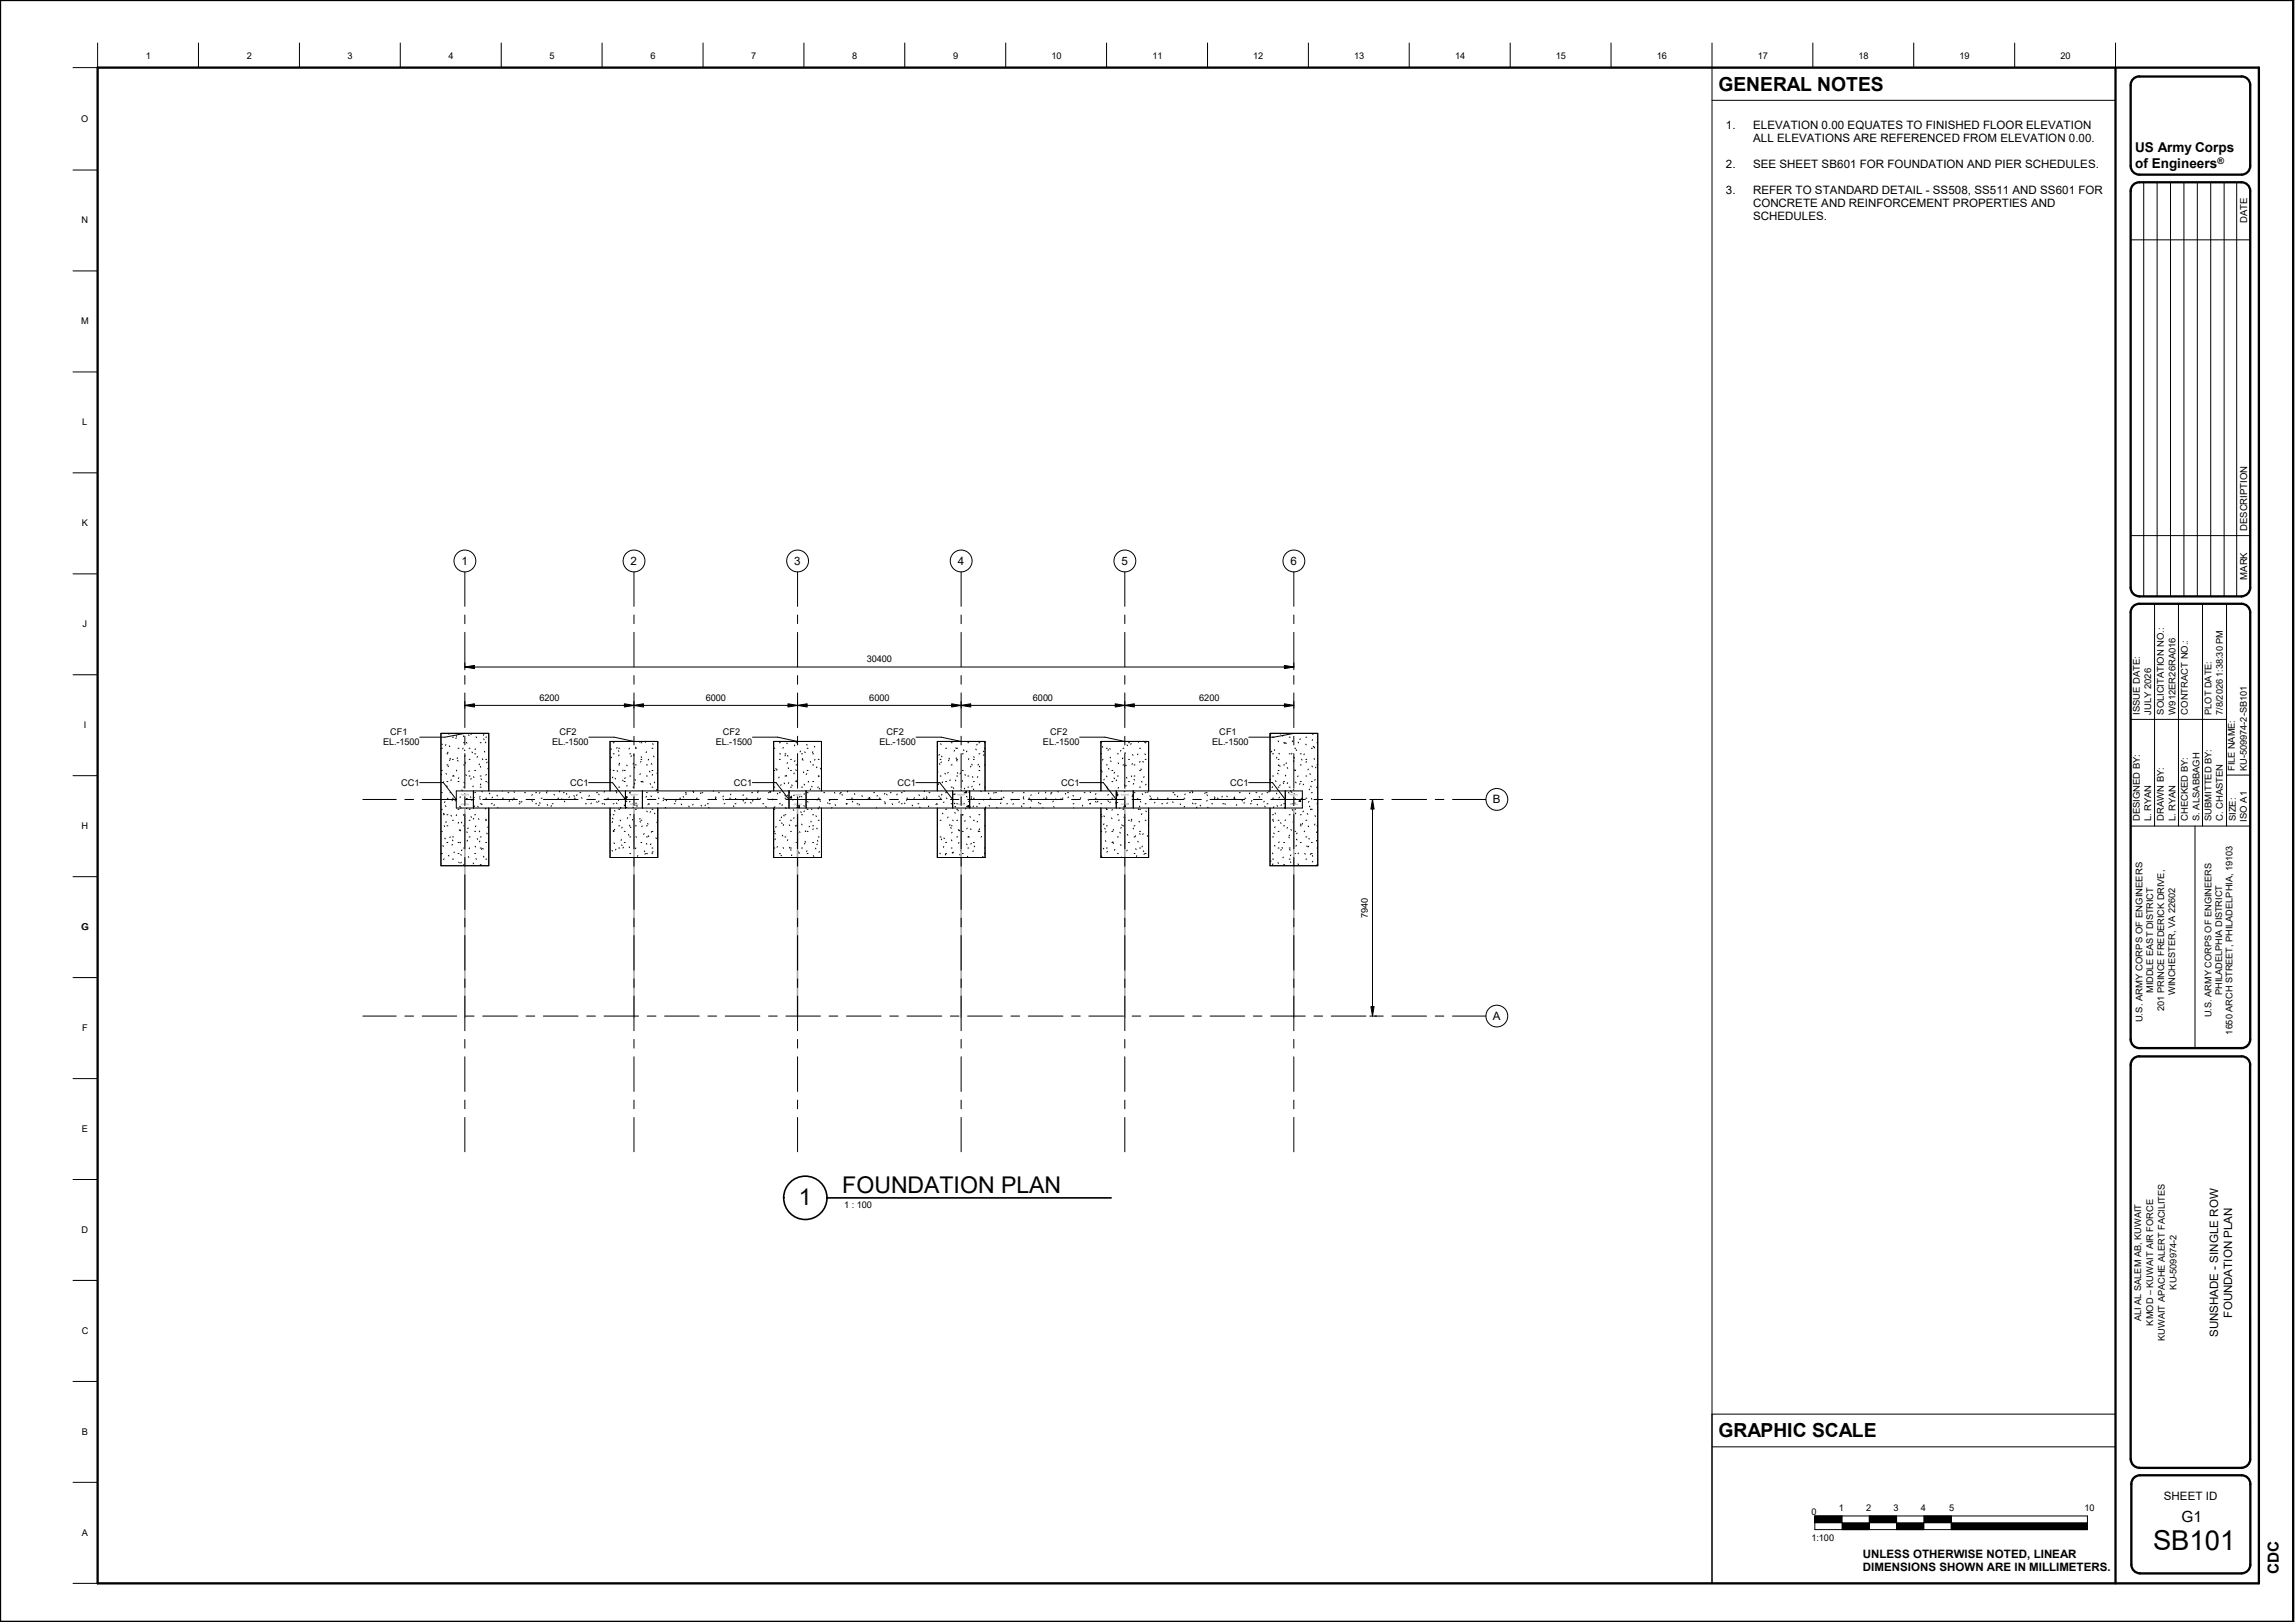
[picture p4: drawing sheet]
<svg xmlns="http://www.w3.org/2000/svg" width="841mm" height="594mm" viewBox="0 0 841 594" stroke-linecap="round" stroke-linejoin="round" font-family="sans-serif">
<defs><g id="words">
<text font-size="10.1" x="789" y="567.7">SB101</text>
<g font-size="8.5">
<text x="308.7" y="437">FOUNDATION PLAN</text>
<text x="292.8" y="441.5">1</text>
</g>
<g font-size="7.1">
<text x="629.8" y="33.3">GENERAL NOTES</text>
<text x="629.8" y="526.5">GRAPHIC SCALE</text>
</g>
<g font-size="5.6">
<text x="799.5" y="557.3">G1</text>
<text x="835.2" y="576.4" transform="rotate(-90 835.2 576.4)">CDC</text>
</g>
<g font-size="5">
<text x="782.4" y="55.7">US Army Corps</text>
<text x="782.4" y="61.5">of Engineers</text>
</g>
<g font-size="4.2">
<text x="632.5" y="47.1">1.</text>
<text x="642.5" y="47.1">ELEVATION 0.00 EQUATES TO FINISHED FLOOR ELEVATION</text>
<text x="642.4" y="51.9">ALL ELEVATIONS ARE REFERENCED FROM ELEVATION 0.00.</text>
<text x="632.5" y="61.4">2.</text>
<text x="642.5" y="61.4">SEE SHEET SB601 FOR FOUNDATION AND PIER SCHEDULES.</text>
<text x="632.5" y="70.9">3.</text>
<text x="642.5" y="70.9">REFER TO STANDARD DETAIL -</text>
<text x="708.3" y="70.9">SS508, SS511 AND SS601 FOR</text>
<text x="642.5" y="75.6">CONCRETE AND REINFORCEMENT PROPERTIES AND</text>
<text x="642.5" y="80.4">SCHEDULES.</text>
<text x="169.1" y="206.9">1</text>
<text x="231.1" y="206.9">2</text>
<text x="291" y="206.9">3</text>
<text x="351" y="206.9">4</text>
<text x="411" y="206.9">5</text>
<text x="472.9" y="206.9">6</text>
<text x="547" y="294.3">B</text>
<text x="547" y="373.6">A</text>
<text x="818" y="482.6" transform="rotate(-90 818 482.6)">FOUNDATION PLAN</text>
<text x="812.9" y="489.7" transform="rotate(-90 812.9 489.7)">SUNSHADE - SINGLE ROW</text>
<text x="793" y="549.5">SHEET ID</text>
<text x="682.7" y="570.6">UNLESS OTHERWISE NOTED, LINEAR</text>
<text x="682.7" y="575.6">DIMENSIONS SHOWN ARE IN MILLIMETERS.</text>
</g>
<g font-size="3.5">
<text x="823.5" y="81.6" transform="rotate(-90 823.5 81.6)">DATE</text>
<text x="823.5" y="194.5" transform="rotate(-90 823.5 194.5)">DESCRIPTION</text>
<text x="823.5" y="212.3" transform="rotate(-90 823.5 212.3)">MARK</text>
</g>
<g font-size="3.4">
<text x="53.5" y="21.8">1</text>
<text x="90.4" y="21.8">2</text>
<text x="127.4" y="21.8">3</text>
<text x="164.4" y="21.8">4</text>
<text x="201.3" y="21.8">5</text>
<text x="238.3" y="21.8">6</text>
<text x="275.3" y="21.8">7</text>
<text x="312.2" y="21.8">8</text>
<text x="349.2" y="21.8">9</text>
<text x="385.3" y="21.8">10</text>
<text x="422.3" y="21.8">11</text>
<text x="459.3" y="21.8">12</text>
<text x="496.2" y="21.8">13</text>
<text x="533.2" y="21.8">14</text>
<text x="570.2" y="21.8">15</text>
<text x="607.2" y="21.8">16</text>
<text x="644.1" y="21.8">17</text>
<text x="681.1" y="21.8">18</text>
<text x="718.1" y="21.8">19</text>
<text x="755.1" y="21.8">20</text>
<text x="29.8" y="44.8">O</text>
<text x="29.9" y="81.8">N</text>
<text x="29.7" y="118.7">M</text>
<text x="30.1" y="155.7">L</text>
<text x="30" y="192.7">K</text>
<text x="30.2" y="229.7">J</text>
<text x="317.6" y="242.6">30400</text>
<text x="197.7" y="256.7">6200</text>
<text x="258.6" y="256.7">6000</text>
<text x="318.6" y="256.7">6000</text>
<text x="378.5" y="256.7">6000</text>
<text x="439.5" y="256.7">6200</text>
<text x="784.2" y="261.8" transform="rotate(-90 784.2 261.8)">ISSUE DATE:</text>
<text x="788.3" y="261.8" transform="rotate(-90 788.3 261.8)">JULY 2026</text>
<text x="793" y="261.8" transform="rotate(-90 793 261.8)">SOLICITATION NO.:</text>
<text x="797.2" y="261.8" transform="rotate(-90 797.2 261.8)">W912ER26RA016</text>
<text x="801.8" y="261.8" transform="rotate(-90 801.8 261.8)">CONTRACT NO.:</text>
<text x="810.4" y="261.8" transform="rotate(-90 810.4 261.8)">PLOT DATE:</text>
<text x="814.6" y="261.8" transform="rotate(-90 814.6 261.8)">7/8/2026 1:38:30 PM</text>
<text x="30.7" y="266.7">I</text>
<text x="143" y="269.4">CF1</text>
<text x="205" y="269.4">CF2</text>
<text x="264.9" y="269.4">CF2</text>
<text x="324.9" y="269.4">CF2</text>
<text x="384.9" y="269.4">CF2</text>
<text x="446.8" y="269.4">CF1</text>
<text x="140.4" y="273">EL.-1500</text>
<text x="202.3" y="273">EL.-1500</text>
<text x="262.3" y="273">EL.-1500</text>
<text x="322.2" y="273">EL.-1500</text>
<text x="382.2" y="273">EL.-1500</text>
<text x="444.2" y="273">EL.-1500</text>
<text x="147" y="287.7">CC1</text>
<text x="209" y="287.7">CC1</text>
<text x="268.9" y="287.7">CC1</text>
<text x="328.8" y="287.7">CC1</text>
<text x="388.8" y="287.7">CC1</text>
<text x="450.8" y="287.7">CC1</text>
<text x="818.9" y="282.3" transform="rotate(-90 818.9 282.3)">FILE NAME:</text>
<text x="823.4" y="282.3" transform="rotate(-90 823.4 282.3)">KU-509974-2-SB101</text>
<text x="29.9" y="303.6">H</text>
<text x="784.2" y="300.8" transform="rotate(-90 784.2 300.8)">DESIGNED BY:</text>
<text x="788.3" y="300.8" transform="rotate(-90 788.3 300.8)">L. RYAN</text>
<text x="793" y="300.8" transform="rotate(-90 793 300.8)">DRAWN BY:</text>
<text x="797.2" y="300.8" transform="rotate(-90 797.2 300.8)">L. RYAN</text>
<text x="801.8" y="300.8" transform="rotate(-90 801.8 300.8)">CHECKED BY:</text>
<text x="806" y="300.8" transform="rotate(-90 806 300.8)">S. ALSABBAGH</text>
<text x="810.4" y="300.8" transform="rotate(-90 810.4 300.8)">SUBMITTED BY:</text>
<text x="814.6" y="300.8" transform="rotate(-90 814.6 300.8)">C. CHASTEN</text>
<text x="819.3" y="300.8" transform="rotate(-90 819.3 300.8)">SIZE:</text>
<text x="823.4" y="300.9" transform="rotate(-90 823.4 300.9)">ISO A1</text>
<text x="29.8" y="340.6">G</text>
<text x="501.3" y="336.2" transform="rotate(-90 501.3 336.2)">7940</text>
<text x="789.1" y="363.7" transform="rotate(-90 789.1 363.7)">MIDDLE EAST DISTRICT</text>
<text x="797.1" y="364.5" transform="rotate(-90 797.1 364.5)">WINCHESTER, VA 22602</text>
<text x="814.3" y="364.5" transform="rotate(-90 814.3 364.5)">PHILADELPHIA DISTRICT</text>
<text x="793.1" y="370.2" transform="rotate(-90 793.1 370.2)">201 PRINCE FREDERICK DRIVE,</text>
<text x="30.1" y="377.6">F</text>
<text x="785.2" y="374.5" transform="rotate(-90 785.2 374.5)">U.S. ARMY CORPS OF ENGINEERS</text>
<text x="810.4" y="372.7" transform="rotate(-90 810.4 372.7)">U.S. ARMY CORPS OF ENGINEERS</text>
<text x="818.1" y="378.9" transform="rotate(-90 818.1 378.9)">1650 ARCH STREET, PHILADELPHIA, 19103</text>
<text x="30" y="414.6">E</text>
<text x="309.3" y="442.6">1 : 100</text>
<text x="29.9" y="451.6">D</text>
<text x="797.6" y="472.3" transform="rotate(-90 797.6 472.3)">KU-509974-2</text>
<text x="784.6" y="483.7" transform="rotate(-90 784.6 483.7)">ALI AL SALEM AB, KUWAIT</text>
<text x="789.1" y="485.5" transform="rotate(-90 789.1 485.5)">KMOD – KUWAIT AIR FORCE</text>
<text x="29.9" y="488.7">C</text>
<text x="793.4" y="491.2" transform="rotate(-90 793.4 491.2)">KUWAIT APACHE ALERT FACILITES</text>
<text x="30" y="525.6">B</text>
<text x="663.8" y="554.7">0</text>
<text x="673.9" y="553.4">1</text>
<text x="683.9" y="553.4">2</text>
<text x="693.9" y="553.4">3</text>
<text x="703.9" y="553.4">4</text>
<text x="714.3" y="553.4">5</text>
<text x="763.9" y="553.4">10</text>
<text x="30" y="562.5">A</text>
<text x="663.8" y="564.3">1:100</text>
</g>
<text font-size="3.3" x="812.6" y="60">®</text>
</g></defs>
<g fill="none" stroke="#000" stroke-width=".37">
<path d="M161.8 274.1h.3M161.9 272.5l.2 .3M163.4 272.7l-.2 .3M163.8 276.1h.3M164.2 275.5l-.2 .3M164.4 268.6l.1 .3M164.6 273.2l.2 .3M164.9 278.3l-.2 .3M164.9 277.7l.2 .3M165.8 270h.4M165.8 278.1h.4M167.2 269.4l.1 .3"/>
<path d="M167.2 270.2l-.2 .3M167.7 278.5l.2 .3M167.7 277.5l-.2 .3M167.9 274.1h.3M169.7 274l-.2 .3M169.9 272h.3M170 269.5l-.2 .3M170.2 274.7l.1 .3M170.4 276.8l-.1 .3M170.5 279.2l.1 .3M170.9 271.9l.2 .3M171.7 269.2l.2 .2"/>
<path d="M171.9 274.1h.4M171.9 278.1h.4M172.8 268.7l-.2 .3M173 275.4l.1 .3M173.9 276.1h.4M174.2 274.3l-.1 .3M174.5 269.9l.1 .3M175 277.1l-.2 .3M175.7 279.8l-.1 .3M176 272h.3M176.8 277.9l.1 .3M177.2 270.6l.2 .3"/>
<path d="M177.3 269l-.2 .3M177.5 275.2l.2 .3M178 270h.4M178 278.1h.4M178 271.8l-.2 .3M178.5 279.1l-.1 .3M223.9 274.2l.1 .3M224.1 277.3l-.2 .3M224.7 272h.3M224.7 276.1h.3M226.1 273.8l-.1 .3M226.6 275l.2 .2"/>
<path d="M226.7 274.1h.4M226.9 276.5l-.2 .3M226.9 279.5l.2 .2M230.7 274l-.2 .3M230.8 276.1h.3M231.4 276.8l-.2 .3M232.2 276.4l.1 .3M232.2 279.6l-.2 .3M232.8 274.1h.4M232.9 273.6l.2 .3M234.4 271.6l-.1 .2M234.9 272h.3"/>
<path d="M234.9 278.1h.3M234.9 278.8l-.2 .3M234.9 277.2l.2 .3M236.4 271.6l.2 .3M236.9 275.3l-.1 .3M237.7 278.1l-.2 .3M238.7 279.7l.2 .3M238.9 274.1h.4M239.2 272.4l.2 .3M239.5 276.9l.1 .3M241 272h.1M241 278.1h.1"/>
<path d="M283.6 274.1h.3M285.6 272h.4M285.6 278.1h.4M285.8 275.9l.2 .3M287.1 273.8l-.2 .3M287.7 276.1h.3M287.8 276.6l-.1 .3M288.3 272.2l.2 .2M288.6 276.7l.2 .3M288.6 279.3l-.2 .3M289.7 278.1h.3M291.1 272.9l.2 .3"/>
<path d="M291.3 278.6l-.1 .3M291.7 272h.4M293.4 275.1l-.2 .3M293.8 276.1h.3M294.1 278.2l.2 .3M294.1 277.8l-.1 .3M294.9 275.4l.2 .3M295.6 272.6l.2 .3M295.8 274.1h.3M296.9 278.9l.2 .3M297.8 276.1h.4M297.9 275.3l-.2 .3"/>
<path d="M298.4 273.3l.2 .3M298.7 278.1l-.2 .3M299.8 278.1h.4M344.3 279.7l.1 .3M344.3 276.3l-.2 .3M344.5 278.1h.3M344.7 272.4l.2 .3M345 279.1l-.2 .3M345 276.9l.2 .3M346.5 274.1h.4M347.8 277.7l.1 .3M347.8 278.3l-.2 .3"/>
<path d="M348.6 272h.3M349.8 274.8l-.2 .3M350.3 273.9l.1 .3M350.5 277.6l-.1 .3M350.6 278.4l.1 .3M350.6 274.1h.3M350.6 278.1h.3M352.6 276.1h.4M353.1 274.6l.1 .3M354.3 275.1l-.1 .3M354.7 272h.3M355 277.9l-.1 .3"/>
<path d="M356.1 279.9l.2 .3M356.7 278.1h.3M356.8 277.1l.2 .3M357.6 274.4l.2 .3M358.1 272.6l-.2 .3M358.6 279.9l-.2 .3M358.7 272h.4M358.7 276.1h.4M360.3 275.1l.2 .3M360.6 276.4l-.2 .2M360.8 274.1h.2M360.9 271.9l-.2 .2"/>
<path d="M403.4 272h.3M403.4 276.1h.3M403.9 273.4l.2 .3M404.2 278.1l-.2 .3M405.4 274.1h.4M406.2 274.6l-.1 .3M406.7 274.2l.2 .2M407 277.3l-.2 .3M407 278.7l.2 .3M409.5 276.1h.3M409.7 279.4l.2 .3M410.8 274.8l-.2 .3"/>
<path d="M411.5 277.6l-.2 .3M411.5 274.1h.4M412.2 275.6l.2 .3M413 272.8l.2 .3M413.6 272h.3M413.6 278.1h.3M414.5 272.3l-.1 .3M415 279.7l-.2 .3M415 276.4l.2 .2M417 276.1l-.1 .3M417.3 271.6l-.1 .3M417.6 274.1h.4"/>
<path d="M417.8 278.9l-.2 .3M418.8 278.8l.2 .3M419.3 271.6l.1 .3M419.6 276.1l.1 .3M419.7 272h.3M419.7 278.1h.3M465.7 269l-.2 .3M465.9 275.1l.1 .3M466.3 270h.4M466.3 276.1h.4M467.1 274.6l-.1 .3M467.9 277.4l-.2 .3"/>
<path d="M468.4 278.1h.3M468.4 271.4l.1 .3M468.7 275.9l.1 .3M469.1 268.6l.2 .3M470.2 269.3l-.2 .3M470.4 272h.3M471 272.1l-.2 .3M471.2 272.1l.1 .3M471.4 279.4l-.1 .3M472.4 270h.4M472.4 276.1h.4M473.5 275.9l-.2 .3"/>
<path d="M473.7 271.4l-.2 .3M474.2 278.6l-.2 .3M474.2 277.4l.2 .3M474.5 274.1h.3M475 274.6l.1 .3M475.7 271.8l.2 .3M476.5 276.1h.3M476.5 270.6l-.2 .3M477 278.1l.1 .3M478 276.1l-.2 .3M478.5 272.5l.2 .3M478.5 270h.4"/>
<path d="M478.5 278.1h.4M478.7 278.9l-.1 .3M480.6 274.1h.3M481 268.8l.2 .3M481 270.9l-.1 .2M481.2 273.3l.2 .3M481.5 277.8l.2 .3M481.8 273.6l-.2 .3M482.6 272h.3M161.8 282.2h.3M161.8 290.3h.3M161.8 296.4h.3"/>
<path d="M161.8 283.5l-.1 .3M162.5 297.9l.1 .3M162.6 286.3l-.2 .3M162.8 298.2l-.2 .3M163.1 293.6l-.2 .3M163.2 295.1l.2 .3M163.4 283.3l.2 .2M163.7 287.8l.2 .3M163.8 280.2h.3M163.8 286.3h.3M163.8 298.4h.3M164 292.4l.2 .3"/>
<path d="M164.2 280.5l.1 .3M165.1 290.1l-.2 .3M165.3 298.6l.1 .3M165.4 285.6l-.2 .3M165.8 284.2h.4M165.8 292.4h.4M165.9 292.9l-.2 .3M166.2 284l.2 .3M166.8 293.1l.1 .3M167.2 289.7h310.1v6.3h-310.1zM167.3 298.5l-.1 .2M167.4 282.1l-.1 .3"/>
<path d="M167.9 286.3h.3M167.9 296.4h.3M168.1 284.9l-.1 .2M168.7 295.3l-.3 .1M168.8 291.9l-.3 .2M168.9 295.9l-.1 .1M168.9 295.9v.1M169.2 289.3l.2 .3M169.8 298.4l.2 .3M169.9 280.2h.3M169.9 288.3h.3M170 286.5l.2 .3"/>
<path d="M170.3 290.7l.2 .2M170.7 283.8l.2 .3M171.1 296l-.2 .2M171.2 292.4l-.3 .1M171.9 284.2h.4M171.9 296.4h.4M172 282.3l-.2 .3M172.3 291.8l.3 .2M172.6 299.1l.2 .3M172.7 285.1l-.2 .3M172.7 292.9l.3 .3M173.4 287.9l-.1 .3"/>
<path d="M173.5 292.1h.1M173.5 289.7v6.3M173.5 284.5l.2 .3M173.6 299.7l-.2 .3M173.9 295.2l-.2 .3M173.9 282.2h.4M173.9 290.3h.4M173.9 298.4h.4M175.1 295.3l.2 .3M175.3 299.8l.2 .3M175.8 292.5l.2 .3M175.9 291.7l-.1 .3"/>
<path d="M176 284.2h.3M176 288.3h.3M176 294.4h.3M176 280.7l.2 .3M176.2 287.1l-.2 .3M176.3 285.2l.1 .3M176.6 289.8l.1 .3M176.7 294.5l-.2 .2M177.8 296.1l.2 .2M178 286.3h.4M178 292.4h.4M178.2 283.6l-.1 .3"/>
<path d="M178.8 281.4l.1 .3M179 286.4l-.2 .3M179.1 289.7v-21.1h-17.5v48.5h17.5v-21.1M179.3 290.5l.2 .3M180 294.4h.4M180.5 291.9l-.2 .3M181.2 294.7l-.2 .3M182.1 291.3l.2 .2M182.4 295.8l.1 .2M184.1 292.4h.3M184.1 289.7h.1M186.1 290.3h.4"/>
<path d="M186.7 293.2l-.1 .3M187.7 292.7l.1 .3M188.2 292.4h.3M188.4 290l.2 .2M190.2 294.4h.3M190.4 293.5l.2 .3M191.3 293.5l-.2 .3M192.2 290.3h.4M194.9 293.2l.2 .3M195.1 291l-.2 .3M196.3 290.3h.3M196.3 294.4h.3"/>
<path d="M197.6 294.8l-.2 .3M197.7 294l.2 .3M197.9 290.3l-.2 .2M198.3 292.4h.4M200.2 290.2l.2 .2M200.5 294.7l.2 .3M200.5 289.7l-.1 .1M202.1 295.1l-.2 .3M202.4 294.4h.3M203 290.9l.2 .3M204.4 292.4h.3M205.1 289.8l-.1 .3"/>
<path d="M205.9 292.6l-.2 .3M206.5 290.3h.3M206.8 293.4l.2 .3M207.6 290.6l.1 .3M208.7 291.8l-.2 .3M210.3 291.4l.2 .3M210.5 292.4h.3M211.5 291.1l-.2 .3M212.5 290.3h.4M213.1 292.1l.2 .3M214.5 294.4h.4M216 291.3l-.2 .3"/>
<path d="M216.7 294.1l-.2 .3M218.6 290.3h.3M218.7 293.6l.1 .3M219.4 290.8l.1 .3M219.5 293.4l-.2 .3M220.6 294.4h.4M221.4 294.3l.2 .3M221.5 289.9l-.1 .3M222.2 292.7l-.1 .2M222.7 292.4h.3M223.6 289.7v-18.1h17.4v18.1M223.6 296v18.1h17.4v-18.1"/>
<path d="M223.7 298.2l-.1 .3M223.8 281.8l-.2 .3M224.5 299.6l.1 .3M224.6 284.6l-.2 .3M224.7 282.2h.3M224.7 298.4h.3M224.7 294.4h.3M225.2 296.8l.2 .3M225.4 285l.2 .3M225.7 289.6l.1 .3M225.9 294.1l.2 .3M226.1 290.2l-.2 .2"/>
<path d="M226.1 282.2l.2 .3M226.7 280.2h.4M226.7 288.3h.4M226.7 296.4h.4M226.8 292.9l-.2 .3M227.5 295.7l-.1 .3M228.2 285.8l.1 .2M228.3 282.1l-.1 .3M228.7 294.8l.2 .3M228.8 282.2h.3M228.8 286.3h.3M228.8 292.4h.3"/>
<path d="M229.1 284.9l-.2 .3M229.2 292l.5-.2-.2 .6-.3-.2M229.2 289.7v6.3M229.4 293.4l.3 .2M229.7 280.2l.1 .3M229.8 295.7h-.4M229.8 287.7l-.1 .2M229.9 292l-.3 .1M230 299.5l-.1 .3M230.7 290.3l.3 .2M230.8 284.2h.3M230.8 298.4h.3"/>
<path d="M230.9 293.5l-.3 .2M231 290.1l-.2 .2M231.9 295.6l.3 .2M231.9 294.3l.3 .3M232 288.2l.2 .3M232.5 291.7l-.4 .1M232.5 281l.1 .3M232.6 286.9l-.1 .3M232.7 285.5l.2 .3M232.8 280.2h.4M232.8 296.4h.4M233.1 294.2l.2 .6h-.6z"/>
<path d="M233.6 295.2h-.3M234.6 299.8l-.2 .2M234.7 283.4l-.2 .3M234.9 286.3h.3M235.4 292.4h.1M235.4 286.1l-.2 .3M235.4 289.7v6.3M235.5 286.2l.2 .3M236.9 280.2h.3M236.9 284.2h.3M236.9 290.3h.3M236.9 291.7l-.2 .3"/>
<path d="M237 297.1l.2 .2M237.6 294.5l-.2 .3M237.8 294.3l.2 .3M238 282.4l.2 .3M238.3 287l.1 .3M238.4 297.3l-.2 .2M238.5 291.5l.2 .3M238.9 282.2h.4M238.9 288.3h.4M238.9 296.4h.4M239.2 283.6l-.2 .3M239.8 297.8l.2 .3"/>
<path d="M239.9 286.4l-.1 .3M240.7 289.2l-.2 .3M240.7 283.2l.2 .3M241 290.3h.3M241 294.4h.3M241 296.6v.2M241.3 292.3l.2 .2M243 292.4h.3M243.2 293l-.2 .3M243.9 295.7l-.1 .3M244.1 293l.2 .3M247.1 294.4h.3"/>
<path d="M247.7 293.2l-.2 .3M249.1 292.4h.3M249.6 294.5l.2 .3M250.4 291.7l.1 .3M251.1 290.3h.4M251.5 290.7l-.2 .3M252.4 295.2l.2 .3M253.9 289.7l.1 .3M254 294.6l-.2 .3M254.3 290l-.2 .3M255.2 292.4h.3M256.7 290.4l.1 .3"/>
<path d="M256.9 294.9l.2 .3M257.2 290.3h.4M258.5 294.8l-.1 .3M259.2 294.4h.4M259.7 295.7l.1 .3M261.5 289.7l-.1 .1M262.2 291.9l.2 .3M262.3 292.3l-.2 .3M263.3 290.3h.3M265 292.7l.1 .2M265.1 291.5l-.2 .3M265.3 294.4h.3"/>
<path d="M267.4 292.4h.3M267.8 290.8l-.1 .3M268.8 295.1l.1 .3M269.4 294.4h.3M269.5 292.4l.2 .3M272.3 293.1l.2 .3M272.4 291.1l-.2 .3M273.1 293.9l-.1 .3M273.4 292.4h.4M275.1 293.9l.2 .3M275.5 290.3h.3M275.9 293.1l-.1 .3"/>
<path d="M277.5 292.4h.3M277.6 290.1l.1 .3M277.9 289.7l-.1 .2M278.7 292.4l-.2 .3M279.5 294.4h.4M280.6 295.4l.2 .3M281.3 292.6l.2 .3M281.6 290.3h.3M282.1 289.8l.2 .3M282.5 289.9l-.2 .3M283.2 292.7l-.2 .2M283.5 296.3v.1"/>
<path d="M283.5 289.7v-18.1h17.5v18.1M283.5 296v18.1h17.5v-18.1M283.6 282.2h.3M283.6 288.3h.3M283.6 296.4h.3M284 295.4l-.2 .3M284.3 281.5l.2 .3M284.8 281.9l-.2 .2M284.9 290.5l.1 .3M285.5 284.6l-.1 .3M285.6 290.3h.4M285.6 294.4h.4"/>
<path d="M286.3 287.4l-.2 .3M286.5 299.2l-.2 .3M286.7 294.7l-.1 .3M287.2 298.6l.2 .3M287.4 286.8l.1 .3M287.7 284.2h.3M287.7 292.4h.3M287.7 298.4h.3M287.7 291.3l.1 .3M287.9 295.8l.2 .3M288.1 284l.2 .3M288.8 291.2l-.2 .3"/>
<path d="M288.8 281.2l.2 .3M289.1 286.6l-.2 .3M289.1 290.1l.2 .1M289.1 289.7v6.3M289.7 282.2h.3M289.7 288.3h.3M290 291.6l.1 .7-.6-.1zM290.2 287.5l.1 .3M290.3 292.9l.3 .1M290.7 296.5l.2 .3M291 299.5l-.2 .3M291.1 283.1l-.2 .3"/>
<path d="M291.1 291.3h-.3M291.6 281.9l.2 .3M291.7 280.2h.4M291.7 286.3h.4M291.8 285.9l-.2 .3M292.3 294.8h-.4M292.8 294.9l.1 1-.9-.2zM293 295.1l-.3 .3M293.1 291.8l-.2 .2M293.5 297.3l.1 .3M293.6 291.7l.3 .2M293.8 288.3h.3"/>
<path d="M293.8 298.4h.3M294.4 282.7l.2 .3M294.6 295.1l.2 .2M294.7 287.2l.2 .3M294.8 297l-.2 .3M294.9 290.8h-.3M295.4 289.7v6.3M295.6 283.4l-.2 .3M295.8 282.2h.3M295.8 290.3h.3M295.8 296.4h.3M296 293.5l.1 .3"/>
<path d="M296.3 286.2l-.1 .3M297.1 288.9l-.2 .3M297.4 288l.2 .2M297.6 296.2l-.2 .3M297.8 280.2h.4M297.8 286.3h.4M297.8 298.4h.4M299 298.8l.2 .3M299.4 280.9l-.2 .3M299.6 292.7l-.2 .3M299.8 296l.1 .3M299.8 284.2h.4"/>
<path d="M299.8 292.4h.4M299.8 288.2l-.1 .3M300 284.2l.1 .3M300.2 288.7l.2 .3M300.3 295.5l-.2 .3M300.5 293.2l.2 .3M300.7 281.4l.2 .3M301.9 290.3h.3M303.3 294l.1 .3M303.9 294.4h.3M304.1 293l-.1 .3M304.9 295.8l-.1 .2"/>
<path d="M305.8 290.2l.1 .3M306 294.7l.2 .3M307.9 290.5l-.1 .3M308 290.3h.3M308.6 291l.1 .3M310 294.4h.3M310.4 294.3l-.1 .3M310.7 289.8l-.2 .3M312 292.4h.4M312.3 293.5l.2 .3M313.1 290.7l.2 .3M314.1 294.4h.3"/>
<path d="M315 294.6l-.2 .3M315.8 291.4l.2 .3M318.1 292.4h.4M318.6 292.1l.2 .3M318.7 292.1l-.1 .3M320.2 290.3h.3M321.2 295.9v.1M321.5 291.3l-.1 .3M322.2 292.4h.3M324.2 293.6l.2 .3M324.2 294.4h.3M324.3 290.6l-.2 .3"/>
<path d="M324.9 290.9l.2 .3M326.3 290.3h.3M326.9 294.4l.2 .3M328.8 290.8l-.2 .3M329.6 293.6l-.2 .3M330.3 290.3h.3M330.3 294.4h.3M331.3 289.7l.1 .2M331.5 294.1l.1 .3M332.3 292.4h.4M332.3 292.9l-.2 .3M334.3 294.9l.1 .2"/>
<path d="M335.1 292.1l-.2 .3M336.4 294.4h.3M336.8 291.1l.1 .3M337 295.6l.2 .3M338.4 292.4h.4M338.8 289.7l-.1 .2M339.5 291.8l.2 .3M339.6 292.4l-.1 .3M340.4 295.2l-.2 .3M340.4 290.3h.4M343.2 294.4l-.2 .3M343.3 294.3l.2 .3"/>
<path d="M343.5 289.7v-18.1h17.5v18.1M343.5 296v18.1h17.5v-18.1M343.5 282.5l.2 .3M343.8 287l.2 .3M344 291.5l.2 .3M344.5 284.2h.3M344.5 292.4h.3M345.2 290.9l-.2 .3M345.4 297.8l.1 .3M345.4 286.4l-.1 .3M345.9 293.7l-.1 .3M346.3 283.2l.2 .3"/>
<path d="M346.5 286.3h.4M346.5 290.3h.4M346.5 296.4h.4M346.8 292.3l.2 .3M347.4 299.3l-.1 .3M347.5 282.9l-.2 .3M348.2 285.6l-.1 .3M348.6 280.2h.3M348.6 288.3h.3M348.6 294.4h.3M349.1 289.7v6.3M349.3 288.5l.2 .3"/>
<path d="M349.8 290.9h-.4M349.9 297.6l.2 .3M349.9 294.2l-.2 .2M349.9 295.4l.3 .2M350.1 290.8l-.3 .2M350.1 285.7l.2 .3M350.6 284.2h.3M350.6 296.4h.3M350.8 283l.2 .3M350.9 294.3l-.3 .1M351.2 296.8l-.2 .2M352 283.1l-.2 .3"/>
<path d="M352.1 289.2l.2 .3M352.6 282.2h.4M352.6 298.4h.4M352.6 298.3l.2 .3M352.8 285.9l-.2 .3M353.2 294.2l.3 .2M353.5 288.7l-.1 .3M353.6 290.4h-.3M353.6 283.7l.2 .3M354 296l-.2 .3M354.1 289.7l.1 .7-.5-.1zM354.2 291.7l.2 .2"/>
<path d="M354.3 295.3l.7-.3-.2 .7zM354.7 284.2h.3M354.7 288.3h.3M355.2 293.4l-.3 .2M355.3 295.6h.1M355.3 290l-.3 .2M355.3 289.7v6.3M355.4 299l.2 .3M355.8 280.6l-.2 .3M355.9 291.8l.2 .2M356 292.5l-.1 .3M356.3 288l-.2 .2"/>
<path d="M356.4 284.4l.1 .3M356.7 289l.1 .3M356.7 286.3h.3M356.7 292.4h.3M356.7 295.2l-.1 .3M357.9 295.3l.2 .2M358.3 284.4l-.2 .3M358.7 282.2h.4M358.7 298.4h.4M358.7 294.4h.4M358.9 280.6l.1 .3M359.1 287.2l-.2 .3"/>
<path d="M359.4 289.7l.2 .3M360.6 292.7l-.2 .3M360.8 280.2h.2M360.8 288.3h.2M360.8 296.4h.2M361.3 295.5l-.2 .3M362.2 290.4l.2 .3M362.5 295l.1 .3M362.8 292.4h.3M364.3 290.2l-.1 .3M364.8 290.3h.4M365.3 295.7l.1 .3"/>
<path d="M366.8 294l-.2 .3M366.9 292.4h.3M367 289.7l-.1 .1M367.7 291.9l.2 .3M368.9 294.4h.3M370.5 292.7l.2 .3M370.9 290.3h.4M371.3 294.3l-.1 .3M374.3 295.2l.2 .3M375 290.3h.3M375 294.4h.3M375 292.4l.2 .3"/>
<path d="M375.2 291.8l-.2 .3M377 292.4h.4M377.7 295.6l-.2 .3M377.8 293.2l.2 .3M377.9 291.1l-.2 .2M380.6 293.9l.1 .3M380.7 290.3l-.2 .3M381.1 294.4h.3M382.2 295.9l-.1 .1M383.1 292.4h.4M383.1 290.1l.1 .3M385.1 290.3h.4"/>
<path d="M385.2 290.6l-.1 .3M386 293.4l-.2 .3M386.1 295.4l.2 .3M386.9 292.6l.2 .3M387.6 289.9l.2 .2M388.7 292.6l-.1 .3M389.2 292.4h.3M390.4 290.6l.2 .3M391.2 290.3h.3M391.5 291.9l-.1 .3M393.2 291.3l.2 .3M393.2 294.4h.4"/>
<path d="M393.4 295.9l.1 .1M396.1 292.1l-.2 .3M396.8 294.9l-.2 .3M397.3 290.3h.3M398.7 292.8l.2 .3M399.3 294.4h.4M399.5 290l.1 .3M399.6 294.2l-.2 .3M401.4 292.4h.3M401.5 293.5l.2 .3M401.6 290.7l-.2 .3M402.3 293.5l-.1 .3"/>
<path d="M403.4 294.4h.3M403.4 282.2h.3M403.4 298.4h.3M403.4 289.7v-18.1h17.5v18.1M403.4 296v18.1h17.5v-18.1M403.8 299l-.2 .3M403.9 282.6l-.2 .3M404.5 298.8l.2 .3M404.7 285.4l-.2 .3M405.3 296l.2 .3M405.4 280.2h.4M405.4 288.3h.4"/>
<path d="M405.4 296.4h.4M405.5 284.2l.1 .3M405.8 288.8l.1 .3M406 293.3l.2 .3M406.1 291l-.1 .2M406.2 281.4l.2 .3M406.9 293.7l-.2 .3M407.3 299.6l.2 .2M407.5 282.2h.3M407.5 286.3h.3M407.5 292.4h.3M407.6 296.5l-.1 .3"/>
<path d="M408.3 284.9l.1 .3M408.4 282.9l-.1 .3M408.8 294l.2 .3M409.1 290.5l.2-.3 .1 1h-.3M409.1 289.7v6.3M409.2 285.7l-.2 .3M409.4 291.3l.3 .2M409.4 290.8l.3 .2M409.5 284.2h.3M409.5 298.4h.3M409.6 294h-.4M409.9 288.4l-.2 .3"/>
<path d="M410.3 296h-.1M411.5 280.2h.4M411.5 296.4h.4M411.9 299.3l.1 .3M412 295.8l-.2 .2M412 287.4l.2 .3M412.2 292.4l-.3 .2M412.2 289.9l-.3 .1M412.2 280.4l-.1 .3M412.4 294.9l.1 .6-.6-.1zM412.5 280.2l.2 .3M412.7 287.7l-.2 .3"/>
<path d="M412.8 284.7l.2 .3M413.3 294.4l.3 .2M413.6 286.3h.3M414.7 284.2l-.1 .3M414.8 291.5l.3 .3M415.3 291.1v.2M415.3 289.7v6.3M415.5 286.9l-.2 .3M415.6 280.2h.3M415.6 284.2h.3M415.6 290.3h.3M415.6 285.4l.2 .3"/>
<path d="M416.9 292.5l-.1 .3M417.1 296.2l.2 .3M417.6 282.2h.4M417.6 288.3h.4M417.6 296.4h.4M417.7 295.3l-.2 .3M417.9 293.5l.1 .3M418.1 281.6l.2 .3M418.3 286.2l.2 .3M418.5 298l-.2 .3M418.6 290.7l.2 .3M419.3 284.4l-.2 .3"/>
<path d="M419.7 290.3h.3M419.7 294.4h.3M419.9 297l.2 .3M420 287.2l-.2 .3M420.8 290l-.2 .3M420.8 282.4l.1 .1M421.4 291.5l.2 .2M421.7 292.4h.3M423.2 293.8l-.1 .3M424.2 292.2l.1 .3M425.7 294.4h.4M427.8 292.4h.3"/>
<path d="M427.8 294l-.2 .3M429.7 293.7l.2 .3M429.8 290.3h.3M430.4 290.9l.2 .3M431.6 291.5l-.2 .3M432.5 294.4l.1 .3M433.9 292.4h.3M434.1 295.4l-.2 .2M434.3 290.8l-.1 .3M435.9 290.3h.3M436.8 289.7l.1 .2M437 294.1l.2 .3"/>
<path d="M437.1 290.1l-.1 .3M437.9 294.4h.4M438.6 295.6l-.2 .3M439.8 294.9l.2 .3M441.7 290.3l-.2 .3M442 290.3h.3M442.3 291.1l.2 .3M442.4 293.1l-.2 .3M442.6 295.7l.1 .2M444 294.4h.4M445.1 291.8l.1 .3M445.2 292.4l-.2 .3"/>
<path d="M446.1 292.4h.3M447.9 291.6l-.1 .3M448.1 294.4h.3M448.9 294.3l.1 .3M449.6 291.6l.1 .2M452.1 292.4h.4M452.4 292.3l.1 .3M452.5 291.9l-.2 .3M453.2 294.7l-.1 .3M454.2 290.3h.3M455.1 293.1l.2 .3M456 293.9l-.2 .3"/>
<path d="M456.2 292.4h.3M458 290.4l-.2 .3M458.2 294.4h.4M458.8 293.2l-.2 .3M460.2 290.3h.4M460.7 294.6l.1 .3M461.4 291.8l.2 .3M462.6 290.7l-.2 .3M463.3 293.5l-.2 .3M463.5 295.3l.1 .3M464.3 290.3h.4M464.3 294.4h.4"/>
<path d="M464.9 289.7l.2 .3M465.4 289.7v-21.1h17.5v48.5h-17.5v-21.1M465.6 285.4l-.1 .3M466.3 284.2h.4M466.3 292.4h.4M466.3 298.4h.4M466.3 288.2l-.1 .3M466.8 295.5l-.2 .3M467.3 297.8l.1 .3M467.4 286l.2 .3M467.7 290.5l.2 .3M468 295l.2 .3"/>
<path d="M468.2 283.2l.2 .3M468.4 282.2h.3M468.4 288.3h.3M468.6 280.1l-.1 .3M468.8 292l-.1 .3M468.9 280.4l.2 .3M469.1 287.4l-.1 .3M469.6 294.8l-.2 .2M470.2 286.7l.2 .3M470.4 280.2h.3M470.4 286.3h.3M470.4 294.4h.3"/>
<path d="M470.8 295.8l.2 .2M471 289.7v6.3M471.2 283.9l-.2 .3M471.7 281.1l.2 .3M471.9 286.7l-.2 .3M472.1 290.3l.3 .2M472.4 288.3h.4M472.4 298.4h.4M472.9 289.7h.2M473.1 289.7h.1M473.2 290.1l.3 .1M473.5 294.4l.7-.2-.2 .6z"/>
<path d="M473.5 296.5l.2 .3M474 289.2l.2 .3M474.2 294l-.2 .3M474.3 290.7l-.2 .2M474.4 294.1l.3 .2M474.5 282.2h.3M474.5 296.4h.3M474.5 281.9l.1 .3M474.6 292.5l.2 .2M474.6 292.7h-.3M474.8 286.4l.1 .3M474.9 297.8l-.2 .3"/>
<path d="M475.7 284.2l-.2 .3M476.4 287l-.2 .3M476.5 292.9l.1 .7-.6-.1zM476.5 280.2h.3M476.5 286.3h.3M476.5 298.4h.3M477.2 292.4h-.4M477.5 287.2l.2 .2M477.6 297.1l-.1 .2M478.5 284.2h.4M478.5 292.4h.4M479.1 298l.2 .3"/>
<path d="M479.5 281.7l-.2 .3M479.7 293.5l-.2 .3M479.8 295.2l.2 .3M479.9 289l-.1 .3M480 283.4l.2 .3M480.3 287.9l.2 .3M480.4 296.3l-.2 .3M480.6 286.3h.3M480.6 290.3h.3M480.6 296.4h.3M480.6 292.4l.1 .3M480.8 280.6l.1 .3"/>
<path d="M481.9 298.7l.1 .3M482 285.5l-.2 .3M482.3 281l-.2 .2M482.6 280.2h.3M482.6 288.3h.3M482.6 294.4h.3M482.7 288.2l-.1 .3M482.8 284.1l.1 .2M161.6 312.6l.1 .2M161.8 304.5h.3M161.8 312.6h.3M161.8 317v.1"/>
<path d="M162.3 309.7l.2 .3M162.7 314.5l-.1 .3M162.8 302.4l.1 .3M163 307l.2 .3M163.5 300.9l-.1 .3M163.8 302.5h.3M163.8 308.6h.3M164.3 313.3l.2 .2M165 306.5l-.2 .3M165.8 309.2l-.2 .3M165.8 300.4h.4M165.8 306.5h.4"/>
<path d="M165.8 314.7h.4M165.8 307.7l.2 .3M166.5 312l-.1 .3M167.9 308.6h.3M167.9 312.6h.3M168.1 301.2l-.2 .3M168.1 315.8l.2 .2M168.3 303.9l.2 .3M168.6 308.4l.1 .3M168.8 304l-.1 .3M168.9 313l.1 .3M169 315.8l-.1 .3"/>
<path d="M169.1 301.1l.1 .3M169.3 311.3l-.2 .3M169.9 302.5h.3M169.9 310.6h.3M169.9 316.7h.3M171.1 304.7l.1 .2M171.3 307.8l-.1 .3M171.6 303.2l-.2 .3M171.6 313.7l.2 .3M171.9 300.4h.4M171.9 306.5h.4M172.1 310.6l-.2 .3"/>
<path d="M173.6 316.1l-.2 .3M173.9 304.5h.4M173.9 312.6h.4M174.1 309.9l.2 .3M174.4 302.5l-.2 .3M174.4 314.5l.2 .2M174.9 307.2l.1 .2M175.6 304.4l.2 .3M175.9 308.1l-.2 .3M176 306.5h.3M176 310.6h.3M176 316.7h.3"/>
<path d="M176.6 310.8l-.2 .3M176.9 310.7l.2 .3M177.3 313.6l-.1 .3M178 300.4h.4M178 308.6h.4M178 314.7h.4M178.1 300l-.1 .3M178.4 305.1l.2 .3M178.9 302.8l-.2 .3M224.3 311.5l.2 .2M224.5 300.9l-.2 .3M224.7 304.5h.3"/>
<path d="M224.7 304.2l.2 .3M225 308.7l.2 .3M225.3 303.7l-.2 .3M225.7 311l-.1 .3M226.7 302.5h.4M226.7 310.6h.4M227.2 300.4l.2 .3M227.8 307.5l-.2 .3M227.8 309.5l.2 .2M228 303l-.2 .3M228.5 310.3l-.2 .3M228.8 304.5h.3"/>
<path d="M228.8 308.6h.3M230.3 305.6l.2 .3M230.5 310.2l.2 .3M230.8 306.5h.3M230.8 312.6h.3M230.8 302.3l-.2 .3M231 302.9l.2 .2M231.8 300.1l.1 .3M232.3 307.8l-.2 .3M232.8 302.5h.4M233 310.6l-.2 .3M233 306.4l.2 .3"/>
<path d="M233.8 313.4l-.2 .2M234.5 300.9l.2 .2M234.9 300.4h.3M234.9 308.6h.3M235.3 302.5l-.1 .3M236.1 305.3l-.2 .3M236.1 311.7l.2 .3M236.5 312.6l-.2 .3M236.9 308.9l.1 .3M236.9 302.5h.3M236.9 306.5h.3M236.9 312.6h.3"/>
<path d="M237.3 301.6l.2 .3M237.6 306.1l.1 .3M238.5 309.1l-.1 .3M238.8 304.5l-.1 .3M238.9 312.4l.2 .3M238.9 304.5h.4M238.9 310.6h.4M239.3 311.9l-.2 .3M240.4 306.9l.1 .3M240.9 301l-.2 .3M241 300.4h.1M241 312.6h.1"/>
<path d="M283.6 304.5h.3M283.6 310.6h.3M283.9 305.1l.2 .3M284.1 307.3l-.1 .3M284.4 302.7l-.1 .3M284.9 310l-.2 .3M285.6 300.4h.4M285.6 312.6h.4M286.2 313.2l.2 .3M286.4 301.4l.2 .3M286.7 305.9l.2 .3M287 310.4l.1 .3"/>
<path d="M287.2 302l-.2 .3M287.7 306.5h.3M288.7 307.6l-.2 .2M289.2 302.1l.2 .3M289.4 310.3l-.1 .3M289.7 300.4h.3M289.7 304.5h.3M289.7 310.6h.3M289.7 311.2l.2 .2M290.2 313.1l-.2 .3M291.7 302.5h.4M291.7 308.6h.4"/>
<path d="M291.7 302.3l-.2 .3M292.3 307.4l.1 .3M292.5 305.1l-.2 .3M292.5 311.9l.2 .3M292.9 312.3l-.1 .3M293 304.6l.2 .3M293.8 310.6h.3M293.8 301.8l.1 .3M295 308.8l-.2 .3M295 308.1l.2 .3M295.3 304.3l-.2 .3M295.7 311.6l-.1 .3"/>
<path d="M295.8 304.5h.3M295.8 312.6h.3M296.5 302.6l.2 .3M297.3 300.8l-.2 .3M297.8 302.5h.4M297.8 308.6h.4M298 303.6l-.1 .2M298.1 313.4l.1 .3M298.8 310.6l.2 .3M299.3 303.3l.2 .3M299.5 309.1l-.2 .3M299.6 307.8l.1 .3"/>
<path d="M299.8 300.4h.4M299.8 306.5h.4M300.3 311.9l-.2 .3M343.6 301.8l-.1 .2M344.4 312.5l.2 .2M344.5 300.4h.3M344.5 306.5h.3M345.1 307.3l-.2 .3M345.9 310l-.2 .3M345.9 306.9l.2 .3M346.5 308.6h.4M346.5 312.6h.4"/>
<path d="M346.6 312.8l-.2 .3M348.1 302l-.1 .3M348.4 303.1l.2 .3M348.6 302.5h.3M348.6 310.6h.3M348.7 307.6l.1 .3M348.9 304.8l-.2 .3M349 312.2l.1 .3M349.1 300.4l.2 .2M349.4 312.1l-.2 .3M350.6 300.4h.3M350.6 306.5h.3"/>
<path d="M351.2 303.9l.1 .2M351.4 308.6l-.2 .3M351.7 304l-.2 .3M351.7 312.9l.2 .3M352.1 311.4l-.1 .3M352.6 304.5h.4M352.6 312.6h.4M353.7 300.5l-.2 .3M354.2 309.1l.2 .3M354.5 303.3l-.2 .3M354.5 313.6l.2 .3M354.7 306.5h.3"/>
<path d="M354.7 310.6h.3M355 306.4l.1 .3M355.7 303.6l.2 .3M355.9 308.9l-.1 .3M356.7 311.6l-.2 .3M356.7 300.4h.3M356.7 308.6h.3M357 309.9l.2 .3M358.2 300.8l-.1 .3M358.5 304.3l.1 .3M358.7 304.5h.4M359 303.6l-.2 .3"/>
<path d="M359.7 306.4l-.2 .2M360.2 313.6l-.2 .3M360.8 302.5h.2M360.8 310.6h.2M360.8 312.4l.1 .3M403.4 304.5h.3M403.6 313.4l.2 .3M404.3 310.7l.2 .2M404.6 301.8l-.2 .2M404.8 303.4l.2 .3M405.1 307.9l.2 .3M405.3 304.5l-.1 .3"/>
<path d="M405.4 302.5h.4M405.4 310.6h.4M405.8 311.8l-.2 .3M407.5 304.5h.3M407.5 308.6h.3M407.8 308.3l-.1 .3M407.9 308.7l.2 .2M408.1 303.8l-.2 .3M408.6 311.1l-.2 .3M409.5 306.5h.3M409.5 312.6h.3M410.1 300.3l-.1 .3"/>
<path d="M410.4 304.8l.1 .3M410.6 309.4l.2 .3M410.9 313.9l.1 .2M410.9 303.1l-.2 .2M411.1 302.1l.2 .2M411.5 302.5h.4M412.4 308.6l-.2 .3M413.1 311.4l-.2 .3M413.1 305.6l.2 .3M413.6 300.4h.3M413.6 308.6h.3M414.6 300.1l.2 .2"/>
<path d="M414.7 300.6l-.2 .2M415.4 303.3l-.2 .3M415.6 302.5h.3M415.6 306.5h.3M415.6 312.6h.3M416.1 306.1l-.1 .3M416.2 310.9l.1 .3M416.6 313.4l-.2 .3M416.9 308.1l.2 .3M417.4 300.8l.2 .3M417.6 304.5h.4M417.6 310.6h.4"/>
<path d="M417.7 305.3l.1 .3M418.6 309.9l-.1 .3M418.9 305.4l-.1 .2M419 311.6l.1 .3M419.4 312.7l-.2 .2M419.7 300.4h.3M419.7 312.6h.3M420.5 306.1l.1 .3M420.9 301.9l-.1 .2M465.6 315.2l.2 .3M466.3 312.4l.2 .3M466.3 306.5h.4"/>
<path d="M466.3 314.7h.4M466.5 316.4l-.2 .3M466.5 300.6l.2 .3M466.6 300l-.2 .3M466.8 305.1l.1 .3M467.1 309.6l.1 .3M467.3 302.8l-.2 .3M468.3 315.9l.2 .3M468.4 300.4h.3M468.4 304.5h.3M468.4 310.6h.3M468.8 308.4l-.2 .3"/>
<path d="M469.3 301.3l.1 .3M469.5 311.1l-.2 .3M469.8 310.4l.2 .3M470.3 313.9l-.2 .3M470.4 302.5h.3M470.4 308.6h.3M470.4 316.7h.3M471.1 300.3l-.2 .3M471.8 303.1l-.2 .3M472.3 306.6l.2 .3M472.4 310.6h.4M472.4 314.7h.4"/>
<path d="M472.6 305.9l-.2 .2M472.6 311.1l.2 .3M472.9 315.6l.1 .3M473 313.1l-.1 .3M473.1 303.8l.1 .3M473.8 301l.2 .3M474.5 304.5h.3M474.5 312.6h.3M475.1 309.6l-.2 .3M475.1 307.3l.2 .3M475.3 305.1l-.2 .3M475.7 316.4l.1 .3"/>
<path d="M475.8 312.4l-.1 .3M476.5 302.5h.3M476.5 308.6h.3M476.6 301.8l.2 .3M477.4 301.6l-.2 .3M478.1 304.4l-.2 .2M478.2 312.6l.1 .3M478.5 300.4h.4M478.5 306.5h.4M478.5 314.7h.4M478.9 309.8l.1 .3M479.4 302.5l.2 .3"/>
<path d="M479.6 309.9l-.2 .3M479.6 307l.2 .3M480.4 312.7l-.2 .3M480.6 308.6h.3M480.6 312.6h.3M480.9 313.4l.2 .2M481.1 315.5l-.2 .2M481.9 301.8l-.2 .3M482.4 307.8l.2 .3M482.6 302.5h.3M482.6 310.6h.3M482.6 316.7h.3"/>
<path d="M482.6 304.6l-.1 .3"/>
<circle cx="170.4" cy="205.5" r="4"/>
</g>
<g fill="none" stroke="#ccc" stroke-width=".59">
<path d="M169.1 294.6h2.5M169.1 291h2.5M170.3 291v3.6M231.1 294.6h2.5M231.1 291h2.5M232.3 291v3.6M291 294.6h2.5M291 291h2.5M292.3 291v3.6M350.9 294.6h2.6M350.9 291h2.6M352.2 291v3.6"/>
<path d="M410.9 294.6h2.6M410.9 291h2.6M412.2 291v3.6M472.9 294.6h2.5M472.9 291h2.5M474.1 291v3.6"/>
</g>
<path d="M170.3 296.5v76.1M232.3 296.5v76.1M292.3 296.5v76.1M352.2 296.5v76.1M412.2 296.5v76.1M474.1 296.5v76.1" fill="none" stroke="#aaa" stroke-width=".59"/>
<path d="M169.1 203.1h2.4v4.7h-2.4z" fill="#fff"/>
<g fill="none" stroke="#000" stroke-width=".37">
<path d="M170.3 209.5v12.6M170.3 225.3v3.1M170.3 231.6v12.7M170.3 247.4v3.2M170.3 253.8v12.7M170.3 269.7v3.1M170.3 276v12.7M170.3 291.9v3.2M170.3 298.2v12.7M170.3 314.1v3.1M170.3 320.4v12.7M170.3 336.3v3.2"/>
<path d="M170.3 342.6v12.7M170.3 358.5v3.2M170.3 364.8v12.7M170.3 380.7v3.2M170.3 387.1v12.7M170.3 402.9v3.2M170.3 409.3v12.6"/>
<circle cx="232.3" cy="205.5" r="4"/>
</g>
<path d="M231.1 203.1h2.4v4.7h-2.4z" fill="#fff"/>
<g fill="none" stroke="#000" stroke-width=".37">
<path d="M232.3 209.5v12.6M232.3 225.3v3.1M232.3 231.6v12.7M232.3 247.4v3.2M232.3 253.8v12.7M232.3 269.7v3.1M232.3 276v12.7M232.3 291.9v3.2M232.3 298.2v12.7M232.3 314.1v3.1M232.3 320.4v12.7M232.3 336.3v3.2"/>
<path d="M232.3 342.6v12.7M232.3 358.5v3.2M232.3 364.8v12.7M232.3 380.7v3.2M232.3 387.1v12.7M232.3 402.9v3.2M232.3 409.3v12.6"/>
<circle cx="292.3" cy="205.5" r="4"/>
</g>
<path d="M291 203.1h2.4v4.7h-2.4z" fill="#fff"/>
<g fill="none" stroke="#000" stroke-width=".37">
<path d="M292.3 209.5v12.6M292.3 225.3v3.1M292.3 231.6v12.7M292.3 247.4v3.2M292.3 253.8v12.7M292.3 269.7v3.1M292.3 276v12.7M292.3 291.9v3.2M292.3 298.2v12.7M292.3 314.1v3.1M292.3 320.4v12.7M292.3 336.3v3.2"/>
<path d="M292.3 342.6v12.7M292.3 358.5v3.2M292.3 364.8v12.7M292.3 380.7v3.2M292.3 387.1v12.7M292.3 402.9v3.2M292.3 409.3v12.6"/>
<circle cx="352.2" cy="205.5" r="4"/>
</g>
<path d="M351 203.1h2.4v4.7h-2.4z" fill="#fff"/>
<g fill="none" stroke="#000" stroke-width=".37">
<path d="M352.2 209.5v12.6M352.2 225.3v3.1M352.2 231.6v12.7M352.2 247.4v3.2M352.2 253.8v12.7M352.2 269.7v3.1M352.2 276v12.7M352.2 291.9v3.2M352.2 298.2v12.7M352.2 314.1v3.1M352.2 320.4v12.7M352.2 336.3v3.2"/>
<path d="M352.2 342.6v12.7M352.2 358.5v3.2M352.2 364.8v12.7M352.2 380.7v3.2M352.2 387.1v12.7M352.2 402.9v3.2M352.2 409.3v12.6"/>
<circle cx="412.2" cy="205.5" r="4"/>
</g>
<path d="M411 203.1h2.3v4.7h-2.3z" fill="#fff"/>
<g fill="none" stroke="#000" stroke-width=".37">
<path d="M412.2 209.5v12.6M412.2 225.3v3.1M412.2 231.6v12.7M412.2 247.4v3.2M412.2 253.8v12.7M412.2 269.7v3.1M412.2 276v12.7M412.2 291.9v3.2M412.2 298.2v12.7M412.2 314.1v3.1M412.2 320.4v12.7M412.2 336.3v3.2"/>
<path d="M412.2 342.6v12.7M412.2 358.5v3.2M412.2 364.8v12.7M412.2 380.7v3.2M412.2 387.1v12.7M412.2 402.9v3.2M412.2 409.3v12.6"/>
<circle cx="474.2" cy="205.5" r="4"/>
</g>
<path d="M472.9 203.1h2.4v4.7h-2.4z" fill="#fff"/>
<g fill="none" stroke="#000" stroke-width=".37">
<path d="M474.1 209.5v12.6M474.1 225.3v3.1M474.1 231.6v12.7M474.1 247.4v3.2M474.1 253.8v12.7M474.1 269.7v3.1M474.1 276v12.7M474.1 291.9v3.2M474.1 298.2v12.7M474.1 314.1v3.1M474.1 320.4v12.7M474.1 336.3v3.2"/>
<path d="M474.1 342.6v12.7M474.1 358.5v3.2M474.1 364.8v12.7M474.1 380.7v3.2M474.1 387.1v12.7M474.1 402.9v3.2M474.1 409.3v12.6"/>
<circle cx="548.5" cy="292.8" r="4"/>
</g>
<path d="M547 290.4h2.9v4.8h-2.9z" fill="#fff"/>
<g fill="none" stroke="#000" stroke-width=".37">
<path d="M215.8 270h9.2l7.3 1.6M133 292.8h12.2M148.4 292.8h3.2M154.7 292.8h12.7M170.6 292.8h3.1M176.9 292.8h12.7M192.8 292.8h3.2M199.1 292.8h12.7M215 292.8h3.2M221.4 292.8h12.6M237.2 292.8h3.2M243.5 292.8h12.7"/>
<path d="M259.4 292.8h3.2M265.8 292.8h12.7M281.6 292.8h3.2M288 292.8h12.7M303.8 292.8h3.2M310.2 292.8h12.7M326.1 292.8h3.1M332.4 292.8h12.7M348.3 292.8h3.1M354.6 292.8h12.7M370.5 292.8h3.1M376.8 292.8h12.7"/>
<path d="M392.7 292.8h3.2M399 292.8h12.7M414.9 292.8h3.1M421.2 292.8h12.7M437.1 292.8h3.2M443.4 292.8h12.7M459.3 292.8h3.2M465.7 292.8h12.6M481.5 292.8h3.2M487.8 292.8h12.7M503.7 292.8h3.2M510.1 292.8h12.7"/>
<path d="M525.9 292.8h3.2M532.3 292.8h12.2"/>
</g>
<path d="M202.3 269.9h5v3.9h-5z" fill="#fff"/>
<path d="M275.8 270h9.2l7.3 1.6" fill="none" stroke="#000" stroke-width=".37"/>
<path d="M262.3 269.9h5v3.9h-5z" fill="#fff"/>
<path d="M335.7 270h9.2l7.3 1.6" fill="none" stroke="#000" stroke-width=".37"/>
<path d="M322.2 269.9h5v3.9h-5z" fill="#fff"/>
<path d="M395.6 270h9.3l7.3 1.6" fill="none" stroke="#000" stroke-width=".37"/>
<path d="M382.2 269.9h5v3.9h-5z" fill="#fff"/>
<path d="M474.1 268.6l-7.2 1.4h-9.3" fill="none" stroke="#000" stroke-width=".37"/>
<path d="M444.2 269.9h5v3.9h-5z" fill="#fff"/>
<path d="M170.3 268.6l-7.2 1.4h-9.3" fill="none" stroke="#000" stroke-width=".37"/>
<path d="M140.4 269.9h5v3.9h-5z" fill="#fff"/>
<g fill="none" stroke="#000" stroke-width=".37">
<path d="M153.8 286.6h8.7l4.7 6.2M215.7 286.6h8.8l4.7 6.2M275.7 286.6h8.7l4.7 6.2M335.7 286.6h8.7l4.7 6.2M395.6 286.6h8.7l4.8 6.2M457.6 286.6h8.7l4.7 6.2"/>
<circle cx="548.5" cy="372.1" r="4"/>
</g>
<path d="M547 369.8h2.9v4.7h-2.9z" fill="#fff"/>
<g fill="none" stroke="#000" stroke-width=".37">
<path d="M35.8 15.7v9.1h-9M72.7 15.7v9.1M109.7 15.7v9.1M146.7 15.7v9.1M183.7 15.7v9.1M220.6 15.7v9.1M257.6 15.7v9.1M294.6 15.7v9.1M331.6 15.7v9.1M368.6 15.7v9.1M405.5 15.7v9.1M442.5 15.7v9.1"/>
<path d="M479.5 15.7v9.1M516.4 15.7v9.1M553.4 15.7v9.1M590.4 15.7v9.1M627.4 15.7v564.2M664.3 15.7v9.1M701.3 15.7v9.1M738.3 15.7v9.1M775.3 15.7v9.1h-147.9M627.4 36.7h147.9M26.8 62.3h9M785.6 66.8v151.6"/>
<path d="M790.5 66.8v151.6M795.4 66.8v151.6M800.3 66.8v151.6M805.2 66.8v151.6M810.1 66.8v151.6M815 66.8v151.6M819.7 66.8v151.6M26.8 99.2h9M780.8 87.8h43.8M26.8 136.2h9M26.8 173.2h9M780.8 196.2h43.8"/>
<path d="M26.8 210.2h9M789.6 221.1v81.5M798.3 221.1v81.5M807.1 221.1v81.5M815.9 221.1v81.5M26.8 247.1h9M170.3 258.4l3.6-.6v1.2zM170.3 244.3l3.6-.6v1.2zM170.3 258.4h303.8M170.3 242.8v2.5M170.3 256.9v2.5M170.3 244.3h303.8"/>
<path d="M228.8 257.8l3.5 .6-3.5 .6zM232.3 258.4l3.5-.6v1.2zM232.3 256.9v2.5M288.8 257.8l3.5 .6-3.5 .6zM292.3 258.4l3.5-.6v1.2zM292.3 256.9v2.5M348.7 257.8l3.5 .6-3.5 .6zM352.2 258.4l3.5-.6v1.2zM352.2 256.9v2.5M408.7 257.8l3.5 .6-3.5 .6zM412.2 258.4l3.5-.6v1.2zM412.2 256.9v2.5"/>
<path d="M470.7 257.8l3.4 .6-3.4 .6zM470.7 243.7l3.4 .6-3.4 .6zM474.1 242.8v2.5M474.1 256.9v2.5M780.8 263.5h35.1M26.8 284.1h9M501.9 292.8h2.5M503 292.8l.6 3.5h-1.2zM503 292.8v79.4M815.9 283.9h8.7M780.8 302.6h43.8M804.4 302.6v81.3"/>
<path d="M26.8 321.1h9M26.8 358.1h9M133 372.2h12.2M148.4 372.2h3.2M154.7 372.2h12.7M170.6 372.2h3.1M176.9 372.2h12.7M192.8 372.2h3.2M199.1 372.2h12.7M215 372.2h3.2M221.4 372.2h12.6M237.2 372.2h3.2"/>
<path d="M243.5 372.2h12.7M259.4 372.2h3.2M265.8 372.2h12.7M281.6 372.2h3.2M288 372.2h12.7M303.8 372.2h3.2M310.2 372.2h12.7M326.1 372.2h3.1M332.4 372.2h12.7M348.3 372.2h3.1M354.6 372.2h12.7M370.5 372.2h3.1"/>
<path d="M376.8 372.2h12.7M392.7 372.2h3.2M399 372.2h12.7M414.9 372.2h3.1M421.2 372.2h12.7M437.1 372.2h3.2M443.4 372.2h12.7M459.3 372.2h3.2M465.7 372.2h12.6M481.5 372.2h3.2M487.8 372.2h12.7M501.9 372.2h5"/>
<path d="M502.4 368.7h1.2l-.6 3.5zM510.1 372.2h12.7M525.9 372.2h3.2M532.3 372.2h12.2M26.8 395.1h9M26.8 432h9M26.8 469h9M26.8 506h9M627.4 517.9h147.9M627.4 529.9h147.9M26.8 542.9h9M665.1 555.2h99.9v5h-99.9z"/>
<path d="M665.1 557.7h99.9M675 555.2v5M685 555.2v5M695 555.2v5M705 555.2v5M715 555.2v5M26.8 579.9h9"/>
</g>
<g fill="#000">
<path d="M170.3 258.4l3.6-.6v1.2zM170.3 244.3l3.6-.6v1.2zM232.3 258.4l3.5-.6v1.2zM228.8 257.8l3.5 .6-3.5 .6zM292.3 258.4l3.5-.6v1.2zM288.8 257.8l3.5 .6-3.5 .6zM352.2 258.4l3.5-.6v1.2zM348.7 257.8l3.5 .6-3.5 .6zM412.2 258.4l3.5-.6v1.2zM408.7 257.8l3.5 .6-3.5 .6zM470.7 257.8l3.4 .6-3.4 .6zM470.7 243.7l3.4 .6-3.4 .6z"/>
<path d="M503 292.8l.6 3.5h-1.2zM502.4 368.7h1.2l-.6 3.5z"/>
</g>
<g fill="none" stroke="#000" stroke-width=".85">
<path d="M0 0h840.4v594h-840.4zM35.8 24.8h792v555.1h-792zM775.3 24.8v555.1M780.8 31.2v29.6a3.2 3.2 0 0 0 3.2 3.2h37.4a3.2 3.2 0 0 0 3.2-3.2v-29.6M784 28a3.1 3.1 0 0 0-3.2 3.2M784 28h37.4M821.4 28a3.2 3.2 0 0 1 3.2 3.2M780.8 215.2a3.2 3.2 0 0 0 3.2 3.2h37.4a3.3 3.3 0 0 0 3.2-3.2M780.8 215.3v-145.4a3.1 3.1 0 0 1 3.2-3.1h37.4a3.2 3.2 0 0 1 3.2 3.1v145.4M780.8 380.7a3.2 3.2 0 0 0 3.2 3.2h37.4a3.2 3.2 0 0 0 3.2-3.2M780.8 380.7v-156.4a3.1 3.1 0 0 1 3.2-3.2h37.4a3.2 3.2 0 0 1 3.2 3.2v156.4M824.6 390.1v144.4"/>
<path d="M824.6 390.1a3.2 3.2 0 0 0-3.2-3.2h-37.4a3.1 3.1 0 0 0-3.2 3.2v144.4M780.8 534.4a3.2 3.2 0 0 0 3.2 3.2M824.6 534.4a3.2 3.2 0 0 1-3.2 3.2h-37.4M781 573.1a3.2 3.2 0 0 0 3.2 3.1l37.3 .1a3.3 3.3 0 0 0 3.2-3.2M781 573.1v-29.6a3.1 3.1 0 0 1 3.2-3.2h37.3a3.2 3.2 0 0 1 3.2 3.2v29.6"/>
</g>
<path d="M665.1 555.2h9.9v2.5h-9.9zM685 555.2h10v2.5h-10zM705 555.2h10v2.5h-10zM675 557.7h10v2.5h-10zM695 557.7h10v2.5h-10zM715 557.7h50v2.5h-50z" fill="#000"/>
<g fill="#fff">
<path d="M632.5 43.3h4.7v4.7h-4.7z"/>
<path d="M642.5 43.3h125.1v4.7h-125.1z"/>
<path d="M642.5 48h125.2v4.8h-125.2z"/>
<path d="M632.5 57.6h4.7v4.8h-4.7z"/>
<path d="M642.5 57.6h126.7v4.8h-126.7z"/>
<path d="M632.5 67.1h4.7v4.7h-4.7z"/>
<path d="M642.5 67.1h63.2v4.7h-63.2z"/>
<path d="M705.7 67.1h1.4v4.7h-1.4z"/>
<path d="M708.3 67.1h63.5v4.7h-63.5z"/>
<path d="M642.5 71.8h111.9v4.8h-111.9z"/>
<path d="M642.5 76.6h27v4.8h-27z"/>
</g>
<circle cx="295.1" cy="438.7" r="7.9" fill="none" stroke="#000" stroke-width=".59"/>
<g fill="#fff">
<path d="M309.3 439.5h10.2v3.9h-10.2z"/>
<path d="M292.8 433.9h4.6v9.4h-4.6z"/>
<path d="M308.7 429.4h80.2v9.4h-80.2z"/>
</g>
<path d="M303 438.7h104.2" fill="none" stroke="#000" stroke-width=".59"/>
<use href="#words"/>
</svg>
